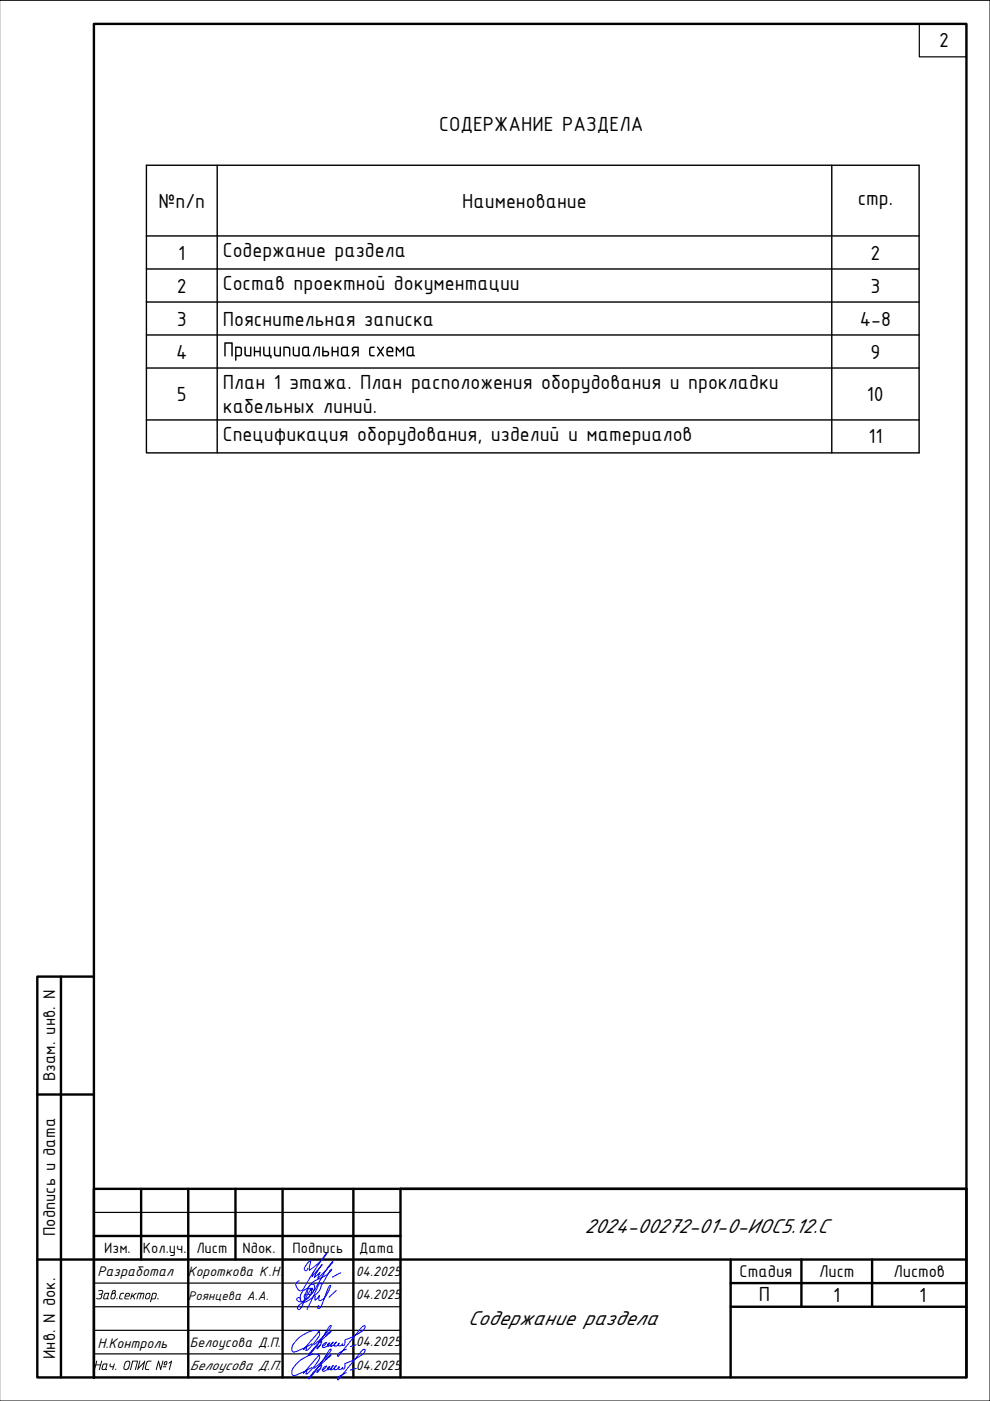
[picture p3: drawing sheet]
<svg xmlns="http://www.w3.org/2000/svg" width="210mm" height="297mm" viewBox="0 0 210 297" stroke-linecap="round" stroke-linejoin="round" font-family="sans-serif">
<defs><g id="words">
<g font-size="4.7">
<text x="199.2" y="10">2</text>
<text x="93.1" y="27.8">СОДЕРЖАНИЕ РАЗДЕЛА</text>
<text x="33.6" y="44">№п/п</text>
<text x="98" y="44">Наименование</text>
<text x="181.9" y="43.6">стр.</text>
<text x="37.8" y="55">1</text>
<text x="47.2" y="54.6">Содержание раздела</text>
<text x="184.6" y="55">2</text>
<text x="37.5" y="62">2</text>
<text x="47.2" y="61.6">Состав проектной документации</text>
<text x="184.6" y="62">3</text>
<text x="37.5" y="69">3</text>
<text x="47.2" y="69">Пояснительная записка</text>
<text x="182.3" y="69">4-8</text>
<text x="37.4" y="76">4</text>
<text x="47.2" y="75.6">Принципиальная схема</text>
<text x="184.6" y="76">9</text>
<text x="47.2" y="82.5">План 1 этажа. План расположения оборудования и прокладки</text>
<text x="37.5" y="85">5</text>
<text x="47.2" y="87.5">кабельных линий.</text>
<text x="183.8" y="85">10</text>
<text x="47.2" y="93.6">Спецификация оборудования, изделий и материалов</text>
<text x="184.1" y="94">11</text>
<text x="123.9" y="261.5">2024-00272-01-0-ИОС5.12.С</text>
<text x="160.9" y="275.9">П</text>
<text x="99.2" y="280.8">Содержание раздела</text>
<text x="176.7" y="276.1">1</text>
<text x="194.9" y="276.1">1</text>
</g>
<g font-size="3.9">
<text x="11.7" y="229.2" transform="rotate(-90 11.7 229.2)">Взам. инв. N</text>
<text x="11.7" y="262.1" transform="rotate(-90 11.7 262.1)">Подпись и дата</text>
<text x="156.8" y="270.8">Стадия</text>
<text x="173.7" y="270.8">Лист</text>
<text x="189.4" y="270.8">Листов</text>
<text x="11.7" y="288.2" transform="rotate(-90 11.7 288.2)">Инв. N док.</text>
</g>
<g font-size="3.4">
<text x="22.1" y="265.6">Изм.</text>
<text x="30.3" y="265.6">Кол.уч.</text>
<text x="41.6" y="265.6">Лист</text>
<text x="51.4" y="265.6">Nдок.</text>
<text x="62" y="265.6">Подпись</text>
<text x="76.2" y="265.6">Дата</text>
</g>
<g font-size="3.2">
<text x="20.7" y="270.6">Разработал</text>
<text x="20.7" y="285.8">Н.Контроль</text>
</g>
<g font-size="3.1">
<text x="20.1" y="275.5">Зав .сектор .</text>
<text x="39.8" y="270.6">Короткова К.Н.</text>
<text x="75.4" y="270.5">04.2025</text>
<text x="75.4" y="275.5">04.2025</text>
<text x="40.2" y="285.5">Белоусова Д.П.</text>
<text x="75.4" y="285.5">04.2025</text>
<text x="19.7" y="290.5">Нач . ОПИС №1</text>
<text x="40.2" y="290.5">Белоусова Д.П.</text>
<text x="75.4" y="290.5">04.2025</text>
</g>
<text font-size="2.9" x="39.9" y="275.5">Роянцева А.А.</text>
</g></defs>
<!-- layer: 0 -->
<g fill="none" stroke="#000" stroke-width=".51">
<path d="M19.9 5.1h185v286.9h-185zM12.9 207.1v84.9M19.9 207.1h-12v84.9h12M7.9 232.1h12M29.9 252.1v14.9M39.9 252.1v39.9M49.9 252.1v14.9M59.9 252.1v39.9M74.9 252.1v39.9M204.9 252.1h-120v39.9M7.9 267h197M19.9 262.1h65"/>
<path d="M154.9 277.1h50M154.9 267v25M154.9 272h50M169.9 267v10.1M184.9 267v10.1M19.9 292v-39.9h185v39.9"/>
</g>
<path d="M194.9 5.1h10v7h-10zM19.9 257.1h65M19.9 267h65M19.9 272h65M19.9 277.1h65M19.9 282.1h65M19.9 287h65" fill="none" stroke="#000" stroke-width=".25"/>
<path d="M-.1 .1h210v296.9h-210" fill="none" stroke="#000" stroke-width=".21"/>
<path d="M19.9 252.1h185" fill="none" stroke="#000" stroke-width=".36"/>
<!-- layer: Layer 2 -->
<g fill="none" stroke="#00f" stroke-width=".21">
<path d="M64.9 275l.2-.4a.43 .43 0 0 0-.7 .1 .43 .43 0 0 0 .4 .6 1.39 1.39 0 0 0 1.1-1.9 1.64 1.64 0 0 0-2 .6 1.64 1.64 0 0 0 .2 2.1l.9-.2a7.7 7.7 0 0 0 2.6-2.1l.4-.7 .1-.8a.21 .21 0 0 0-.1-.3 .21 .21 0 0 0-.3 .1l-2.6 5.5M65.2 275.2a1.54 1.54 0 0 1-2.3 .4 .4 .4 0 0 1 .4-.5 .4 .4 0 0 1 .4 .5M65.3 268.9a.39 .39 0 0 1-.3 .5 .39 .39 0 0 1-.4-.2 2.36 2.36 0 0 1 1.3-2l-.3 1.6v.5l2.1-1.6 1.6-2.1a54.1 54.1 0 0 0-5.2 7.9 .62 .62 0 0 1-1-.2 .96 .96 0 0 1-.4-1 .96 .96 0 0 1 .7-.7M66.1 274.1a7.7 7.7 0 0 1-2.7 2.6 .52 .52 0 0 0-.3 .4 .52 .52 0 0 0 .2 .6l.4-.3 .6-1.1a9.3 9.3 0 0 1 1.1-3.4 .83 .83 0 0 1 1.2-.5l.1 .3a1.44 1.44 0 0 1-.7 1.4l.3-1-.4 .4v-.4l-.7 1.4M66.4 269.7l-.3 1 2.2-2.6-.4 .6-1.2 2.1-.1 .1 1.3-1.1-.5 1.2 2.5-2.6 .7-.9-1 1.1-3.4 5.6a.58 .58 0 0 1-.8 .2 .58 .58 0 0 1-.2-.9 3.5 3.5 0 0 1 2.7-2.5 4.4 4.4 0 0 0 2.4-1.8l-.3 .2-1.8 3M66.9 274.8l-.1 .9 .9-1.1-.1 1a.46 .46 0 0 0 .7 0 5.8 5.8 0 0 0 1.8-3.1l-.2 .1-.2 .3-1.5 3.8a.63 .63 0 0 1-.8 .7l-.1-.3 .3-.3M71.3 273.6l-1.5 1.4M72.3 269.9l-1.8 .9M67.6 287.3l-3.3 3.9 .7-.6-.2 .7 .5-.1 2.1-2.6a.87 .87 0 0 0 .3-1.1 .87 .87 0 0 0-1.1-.4 6.1 6.1 0 0 0-4.7 3.8v.3a.7 .7 0 0 0 1.1 .3l3.2-1.6M67.6 282.3l-3.3 3.9 .7-.6-.2 .7 .4-.1 2.2-2.6a.87 .87 0 0 0 .3-1.1 .87 .87 0 0 0-1.1-.4 6 6 0 0 0-4.7 3.8v.3a.79 .79 0 0 0 1.1 .3l3.2-1.6M67.8 289.6l.4-.2-.4 .9-.6 .7a.8 .8 0 0 1 .8-.8M67.8 284.6l.4-.2-.4 .9-.6 .7a.8 .8 0 0 1 .8-.8"/>
<path d="M68.3 290.5l.6-.4 .4-.5a.85 .85 0 0 0-.9 1.1l.8-.2 .8-.8a.42 .42 0 0 0-.5 .2 .42 .42 0 0 0 .1 .5l.7-.4 .4-.5-.4 .4-.2 .6 .4-.2 .8-.8-.4 .5a.37 .37 0 0 0 .2 .4 .37 .37 0 0 0 .5-.2l.4-.4a.31 .31 0 0 0-.3 .4 .31 .31 0 0 0 .5 .1l.5-.4a.21 .21 0 0 0 0 .3 .21 .21 0 0 0 .3 0l.1-.3v-.8l1.8-.8 1.8-1 .5-.5 .2-.7h-.2l-.4 .2-5.1 6.3-.1-.1v-.3l.2-.3 1.7-.9M68.3 285.5l.6-.4 .4-.5a.85 .85 0 0 0-.9 1.1l.8-.2 .8-.8a.42 .42 0 0 0-.5 .2 .42 .42 0 0 0 .1 .5l.7-.4 .4-.5-.4 .4-.2 .6 .4-.2 .8-.8-.4 .5a.37 .37 0 0 0 .2 .4 .37 .37 0 0 0 .5-.2l.4-.4a.33 .33 0 0 0-.2 .5 .33 .33 0 0 0 .5 0l.4-.4a.22 .22 0 0 0-.1 .3 .22 .22 0 0 0 .4 0l.1-.3v-.8l1.8-.8 1.8-1 .6-.7 .1-.5h-.3l-.3 .2-5.1 6.3-.1-.1v-.3l.2-.3 1.7-.9M69.1 288.3l.4-.6 .7-.5-.2 .3a29.6 29.6 0 0 0-4.5 4.6l-.1 .3a36 36 0 0 0 4.4-6.1l.4-.2-.3 .6-1.1 1.4-2.3 2M69.1 283.3l1.1-1.1-.2 .3a28.8 28.8 0 0 0-4.5 4.7l-.1 .2a35.8 35.8 0 0 0 4.4-6.1l.4-.3-.3 .7a18 18 0 0 1-3.4 3.4M75.5 290.1l-1.2 .4M75.5 285.1l-1.2 .4"/>
</g>
<!-- layer: 0 -->
<g fill="#000">
<path d="M83.9 73.5h.2l.7 .8 .7-.8h.2l-.1 2.1-.2-.1v-1.5l-.6 .8-.6-.8v1.5h-.3z"/>
<path d="M82.4 73.9l-.2 .5h.9l-.1-.5-.3-.1zM82 73.8l.6-.3 .7 .3 .1 .9h-1.2v.3l.3 .3h.8v.3h-.9l-.4-.3-.1-1.2z"/>
<path d="M86.6 73.9l-.1 1.1 .2 .3h.5l.2-.3v-1.2zM86.4 73.6l.3-.1h1v1.7a.22 .22 0 0 1 .2 .1 .22 .22 0 0 1-.1 .3l-.3-.2-.9 .2-.3-.3-.1-1.3z"/>
</g>
<path d="M31 35h163.9v61h-163.9zM46.1 35v61M176.4 35v61M31 50h163.9M31 57h163.9M31 64h163.9M31 71h163.9M31 78h163.9M31 89h163.9" fill="none" stroke="#000" stroke-width=".3"/>
<use href="#words"/>
</svg>
